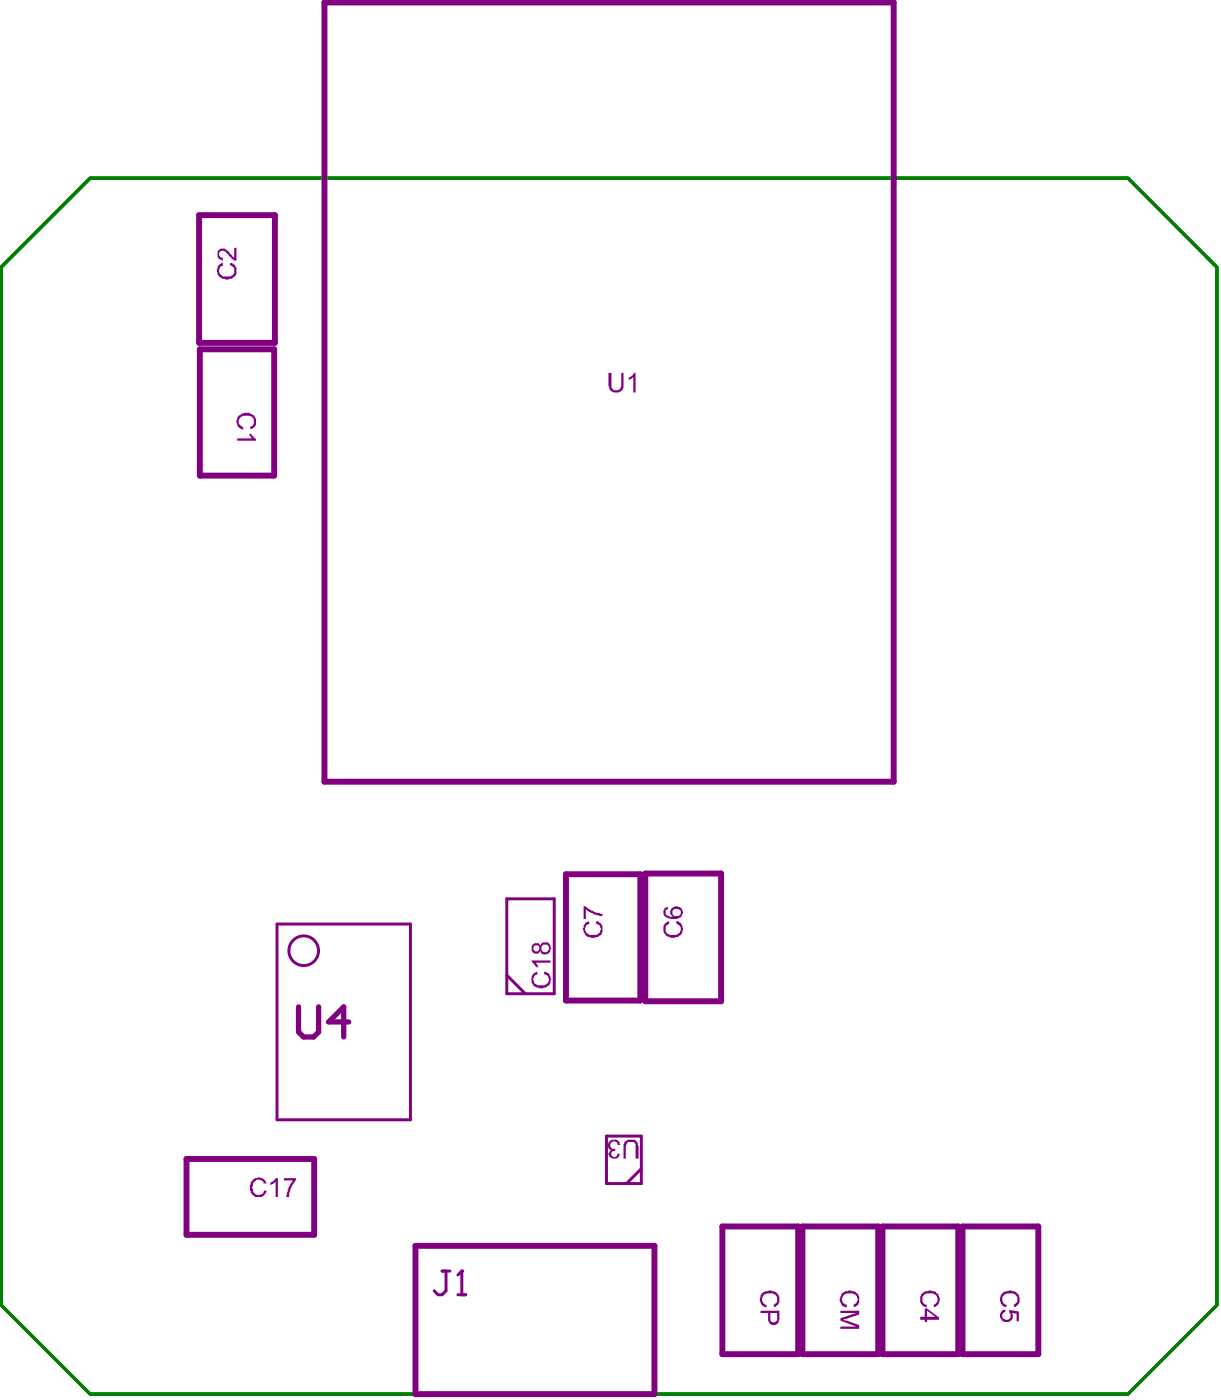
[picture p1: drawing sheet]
<svg xmlns="http://www.w3.org/2000/svg" width="137mm" height="157mm" viewBox="0 0 137 157" stroke-linecap="round" stroke-linejoin="round" font-family="sans-serif">
<path d="M10.1 20h116.3l10 10v116.4l-10 9.9h-116.3l-10-9.9v-116.4z" fill="none" stroke="#008000" stroke-width=".33"/>
<path d="M36.4 .3h63.8v87.4h-63.8zM22.3 24.1h8.5v14.3h-8.5zM22.4 39.2h8.3v14.1h-8.3zM63.4 98h8.4v14.2h-8.4zM72.3 98h8.5v14.3h-8.5zM20.9 130h14.3v8.5h-14.3zM46.6 139.7h26.8v16.6h-26.8zM81 137.5h8.5v14.3h-8.5zM90 137.5h8.5v14.3h-8.5zM98.9 137.5h8.5v14.3h-8.5zM107.9 137.5h8.5v14.3h-8.5z" fill="none" stroke="#800080" stroke-width=".66"/>
<path d="M31.1 103.6h14.9v22h-14.9zM56.8 100.8h5.3v10.6h-5.3zM56.8 109.4l2.1 2M68 127.4h3.9v5.3h-3.9zM71.9 131.1l-1.7 1.6" fill="none" stroke="#800080" stroke-width=".33"/>
<g fill="#800080">
<path d="M68.2 41.8h.3v1.3a.45 .45 0 0 0 .3 .6l.1 .1a.6 .6 0 0 0 .7-.6v-1.4h.3v1.3a.78 .78 0 0 1-.9 .9l-.5-.1-.2-.3v-.3h-.1z"/>
<path d="M70.5 42.3l.2-.1 .4-.4h.1v2.2h-.2v-1.7l-.2 .2-.3 .1v.1z"/>
<path d="M59.9 109.1l.3-.1 .1 .2-.1 .1a.3 .3 0 0 0-.3 .3l-.1 .1a.79 .79 0 0 0 1.1 .8 .81 .81 0 0 0 .6-.5v-.3v-.1a.3 .3 0 0 0-.4-.3l-.2-.1 .1-.2a.81 .81 0 0 1 .7 .5 1.14 1.14 0 0 1-.5 1.2h-.3a1 1 0 0 1-1.3-.6l-.1-.3 .1-.1a.66 .66 0 0 1 .3-.6z"/>
<path d="M59.6 107.7h2.1v.3h-1.7l.3 .2v.2h.1v.1h-.3l-.2-.5-.3-.1z"/>
<path d="M85.6 144.9l.3-.1a1.33 1.33 0 0 1 1.4 .4 1.14 1.14 0 0 1-.3 1.3l-.2 .1-.1-.3h.1a.73 .73 0 0 0 .2-1.1 1.51 1.51 0 0 0-1.3-.1v.1a.61 .61 0 0 0-.3 .6 .61 .61 0 0 0 .5 .5v.3a.58 .58 0 0 1-.6-.6h-.1l.1-.8z"/>
<path d="M94.5 145l.2-.1v-.1h.4a.93 .93 0 0 1 1.2 .7 .78 .78 0 0 1-.6 1.1l-.1-.3a.63 .63 0 0 0 .5-.5 .63 .63 0 0 0-.2-.6 1.42 1.42 0 0 0-1.4 0v.3a.59 .59 0 0 0 .5 .8l-.1 .3h-.1a.43 .43 0 0 1-.5-.5 .48 .48 0 0 1-.1-.6l.1-.4z"/>
<path d="M94.2 147h2.1v.4l-1.8 .6 1.8 .6v.4h-2.1v-.2h1.8l-1.8-.7v-.3l1.8-.6h-1.8z"/>
<path d="M74.7 103.4l.3-.1v.3a.67 .67 0 0 0-.4 .5 .67 .67 0 0 0 .3 .6l.1 .1a1.35 1.35 0 0 0 1.2-.2v-.2h.1a.74 .74 0 0 0-.5-.8v-.3h.1a.81 .81 0 0 1 .6 1.1 .72 .72 0 0 1-.8 .7l-.1 .1h-.2a1.01 1.01 0 0 1-.9-.6 1.01 1.01 0 0 1 .1-1.1z"/>
<path d="M65.6 103.5l.4-.2 .1 .3a.65 .65 0 0 0-.5 .7 .65 .65 0 0 0 .8 .5 .73 .73 0 0 0 1-.7h-.1v-.3l-.1-.1-.4-.1 .1-.3a.91 .91 0 0 1 .7 .7 .91 .91 0 0 1-.4 .9l-.1 .1a1.28 1.28 0 0 1-1.5-.2l-.3-.6 .1-.5h.1z"/>
<path d="M65.4 101.6h.3a2.7 2.7 0 0 0 1.2 .8l.6 .1v.2a3.1 3.1 0 0 1-1.8-.7v1.1h-.3z"/>
<path d="M70.1 128h.1a1.05 1.05 0 0 1 .9-.2 .58 .58 0 0 1 .4 .6l.1 .1v1.4h-.4v-1.3a.38 .38 0 0 0-.1-.5h-.4a.34 .34 0 0 0-.3 0 .34 .34 0 0 0-.2 .3v.1v1.4h-.3v-1.3a.55 .55 0 0 1 .2-.5z"/>
<path d="M68.4 127.9h.1a.67 .67 0 0 1 1 .3l.1 .2h-.4v-.1a.45 .45 0 0 0-.5-.3l-.1 .1a.43 .43 0 0 0-.1 .5l.1 .2h.4v.3a.45 .45 0 0 0-.5 .3v.2a.37 .37 0 0 0 .4 .1 .37 .37 0 0 0 .3-.3v-.1l.3 .1v.1a.67 .67 0 0 1-.6 .4 .67 .67 0 0 1-.6-.2 .42 .42 0 0 1 .2-.7l-.1-.1a.55 .55 0 0 1 0-.9z"/>
<path d="M59.9 106v.2a.33 .33 0 0 0 .2 .5 .33 .33 0 0 0 .3-.4 .34 .34 0 0 0-.5-.3zM60.9 105.9v.1a.42 .42 0 0 0-.1 .6 .42 .42 0 0 0 .6 .1 .45 .45 0 0 0-.1-.8zM59.8 105.8h.1a.45 .45 0 0 1 .6 .2h.1a.35 .35 0 0 1 .5-.3h.3a.86 .86 0 0 1 .3 1h-.1a.59 .59 0 0 1-.6 .3 .59 .59 0 0 1-.5-.4 .32 .32 0 0 1-.4 .3h-.2a.73 .73 0 0 1-.1-1.1z"/>
<path d="M86.4 147.2v.9v.1h.3v.1l.1-.1a.32 .32 0 0 0 .3-.4v-.6zM85.3 147h2.1v1.1l-.1 .1a.3 .3 0 0 1-.3 .3v.1a.64 .64 0 0 1-.9-.7v-.7h-.8z"/>
<path d="M74.5 101.8l.4-.1v.3a.34 .34 0 0 0-.3 .5l.1 .1 .3 .1v.1h.4l-.1-.1a.58 .58 0 0 1-.2-.6 .58 .58 0 0 1 .5-.4v-.1h.4l.1 .1a.42 .42 0 0 1 .4 .4 .63 .63 0 0 1-.5 .9 1.46 1.46 0 0 1-1.4-.2h-.1a.85 .85 0 0 1 0-1zM75.6 102l-.2 .1a.38 .38 0 0 0 .2 .5v.1a.47 .47 0 0 0 .7-.3 .34 .34 0 0 0-.4-.4l-.1-.1z"/>
</g>
<path d="M49.6 142.5h.8M50 142.5v2.2l-.4 .5h-.5l-.4-.5M51.3 145.2h.9M51.8 142.5v2.7" fill="none" stroke="#800080" stroke-width=".33"/>
<circle cx="51.8" cy="142.5" r=".17" fill="#800080"/>
<path d="M51.8 142.5l-.5 .5" fill="none" stroke="#800080" stroke-width=".33"/>
<path d="M33.5 112.9v2.8l.5 .6h1.2l.5-.6v-2.8M39.1 114.6h-2.3l1.7-1.7v3.4" fill="none" stroke="#800080" stroke-width=".59"/>
<g fill="#800080">
<path d="M24.6 29.7l.2-.1v-.1h.2v.3a.46 .46 0 0 0-.4 .6v.1a.85 .85 0 0 0 1.1 .5 .65 .65 0 0 0 .6-.5 .65 .65 0 0 0-.3-.7l-.3-.1 .1-.2h.1a1 1 0 0 1 .6 1.2 1.26 1.26 0 0 1-1.3 .6l-.4-.1a.89 .89 0 0 1-.4-1.2z"/>
<path d="M24.6 28l.2-.1a.55 .55 0 0 1 .6 .1l.9 .9v-1.1h.2v1.4h-.2v-.1h-.3l-.3-.4-.1-.2-.3-.3h-.1v-.1a.38 .38 0 0 0-.5 .2h-.1v.2a.34 .34 0 0 0 .4 .4v.3l-.1-.1a.46 .46 0 0 1-.5-.5l-.1-.1h.1v-.4z"/>
<path d="M112.5 144.9l.4-.1a1.11 1.11 0 0 1 1.3 .5 .94 .94 0 0 1-.4 1.3h-.1l-.1-.3a.65 .65 0 0 0 .5-.7 .65 .65 0 0 0-.7-.6 .76 .76 0 0 0-1 .7 .58 .58 0 0 0 .4 .6h.1l-.1 .3a.59 .59 0 0 1-.6-.6l-.1-.2a.55 .55 0 0 1 .2-.6z"/>
<path d="M112.3 147l.4-.2v.3a.32 .32 0 0 0-.3 .5 .46 .46 0 0 0 .6 .4 .48 .48 0 0 0 .3-.4 .48 .48 0 0 0-.2-.5v-.2l1.1 .2v1.1h-.2v-.9l-.5-.1v.2a.72 .72 0 0 1-.3 .8 .67 .67 0 0 1-1-.4l-.1-.1v-.4z"/>
<path d="M103.4 145l.3-.2 .7-.1v.1l.5 .1 .3 .3a.84 .84 0 0 1-.2 1.2l-.2 .2h-.1v-.3l.1-.1a.65 .65 0 0 0 .3-.7 .65 .65 0 0 0-.6-.5h-.2a.72 .72 0 0 0-.8 .3 .72 .72 0 0 0 0 .8l.2 .2h.2l-.1 .3h-.1a.95 .95 0 0 1-.5-1.2z"/>
<path d="M28.5 132.1h.2a.87 .87 0 0 1 1.2 .6h-.4a.55 .55 0 0 0-.4-.4 .55 .55 0 0 0-.6 .2h-.1l-.1 .5v.3l.1 .1a.63 .63 0 0 0 .8 .6l.3-.1 .1-.4h.3v.2h-.1l-.2 .4a1.27 1.27 0 0 1-1.2 0l-.2-.2a1.61 1.61 0 0 1 0-1.5z"/>
<path d="M30.4 132.5h.2l.3-.4h.3v2.1h-.3v-1.7l-.2 .2-.4 .2v-.3z"/>
<path d="M31.8 132.1h1.4v.3h-.1l-.1 .2-.2 .3-.1 .3h-.1l-.1 .5h-.1v.5h-.3v-.1h.1v-.7h.1l.1-.4 .4-.6h-1z"/>
<path d="M26.8 46.5a1.2 1.2 0 0 1 1.9 .5 .94 .94 0 0 1-.4 1.1h-.2l-.1-.2 .1-.1a.47 .47 0 0 0 .3-.7v-.1a.68 .68 0 0 0-.6-.4l-.2-.1v.1h-.4v.1a.3 .3 0 0 0-.4 .4 .74 .74 0 0 0 .5 .8v.2a.66 .66 0 0 1-.6-.3l-.2-.4v-.3l.1-.3z"/>
<path d="M26.6 49.2h1.6l-.3-.5h.3l.1 .2 .4 .3v.2h-2.1z"/>
<path d="M103.9 147v.7h.9zM103.7 146.7h.2l1.4 1v.3h-1.4v.2h-.2v-.2h-.5v-.3h.5z"/>
</g>
<circle cx="34" cy="106.6" r="1.66" fill="none" stroke="#800080" stroke-width=".33"/>
</svg>
